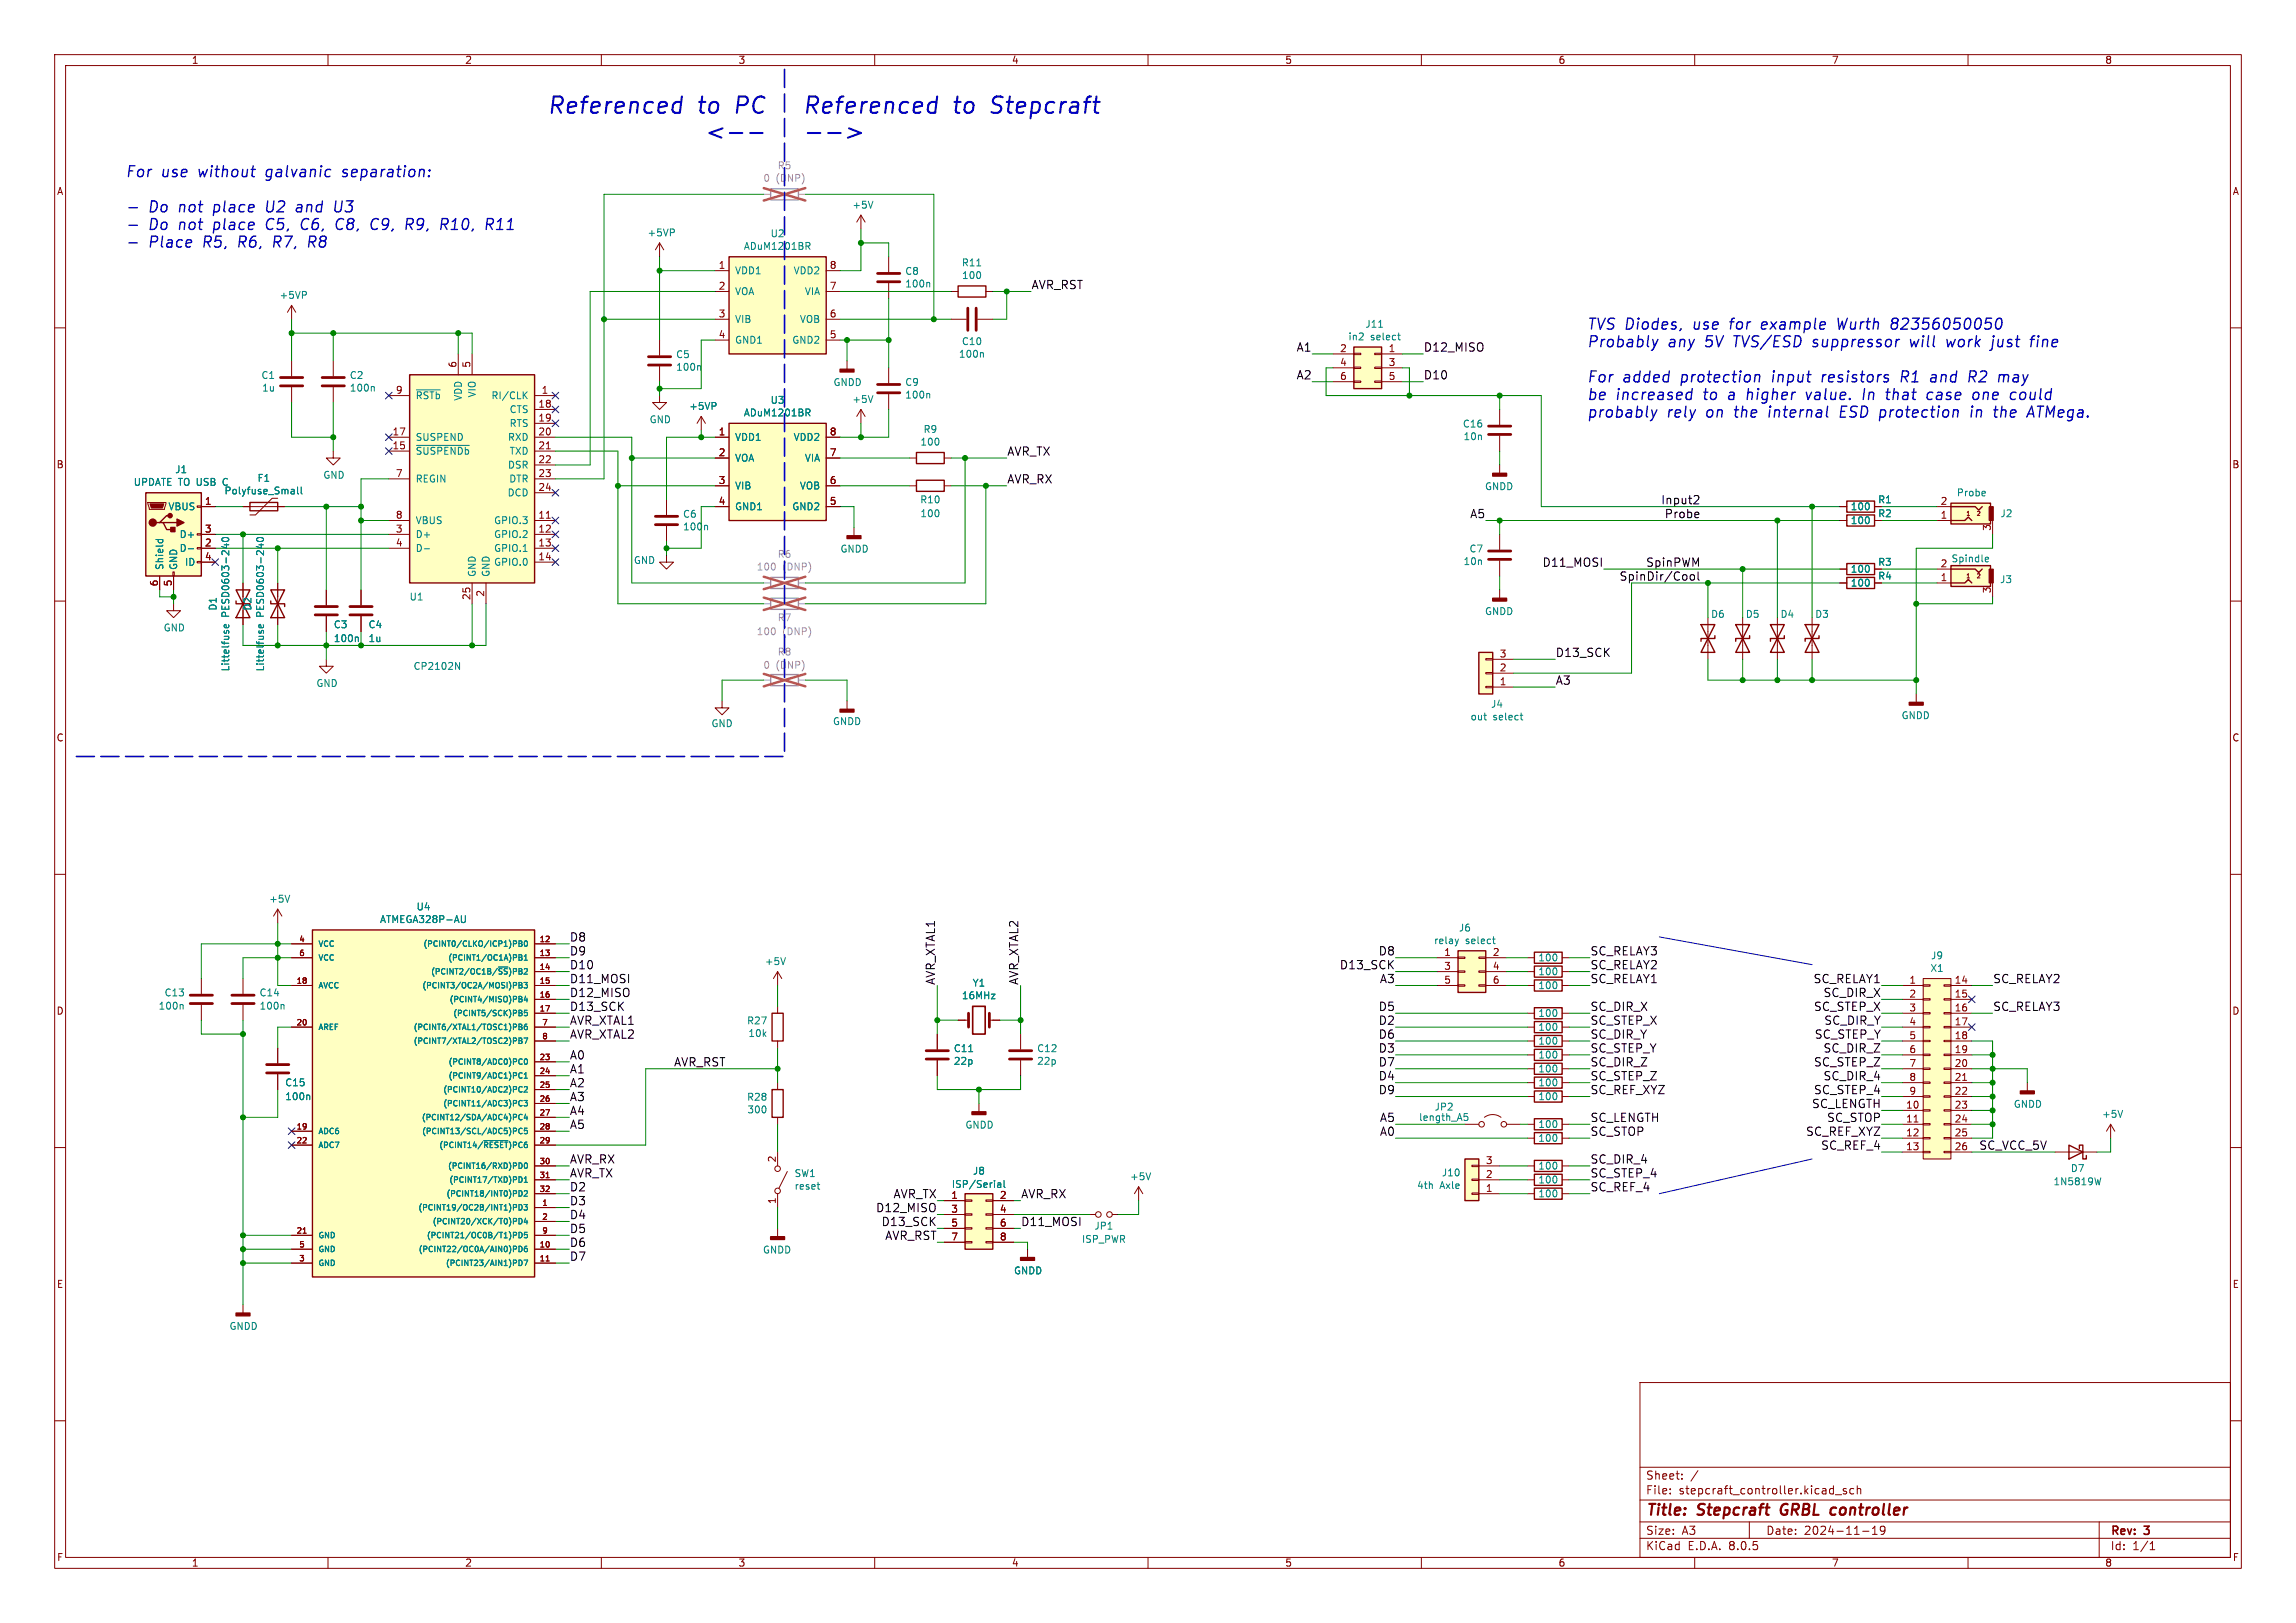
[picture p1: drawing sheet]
<svg xmlns="http://www.w3.org/2000/svg" width="420mm" height="297mm" viewBox="0 0 420 297" stroke-linecap="round" stroke-linejoin="round" font-family="sans-serif">
<defs><g id="words">
<g font-size="4.2" fill="#0000c2">
<text x="100" y="21.7">Referenced</text>
<text x="127.6" y="21.7">to</text>
<text x="134.9" y="21.7">PC</text>
<text x="146.7" y="21.7">Referenced</text>
<text x="174.4" y="21.7">to</text>
<text x="181.6" y="21.7">Stepcraft</text>
<text x="128.7" y="26.5">&lt;--</text>
</g>
<g font-size="2.8" fill="#0000c2">
<text x="22.9" y="32.6">For</text>
<text x="29.5" y="32.6">use</text>
<text x="36.5" y="32.6">without</text>
<text x="49.1" y="32.6">galvanic</text>
<text x="63.5" y="32.6">separation:</text>
<text x="27.2" y="39">Do</text>
<text x="32.9" y="39">not</text>
<text x="39.5" y="39">place</text>
<text x="49.5" y="39">U2</text>
<text x="55.4" y="39">and</text>
<text x="62.7" y="39">U3</text>
<text x="27.2" y="42.3">Do</text>
<text x="27.2" y="45.5">Place</text>
<text x="32.9" y="42.3">not</text>
<text x="37.4" y="45.5">R5,</text>
<text x="39.5" y="42.3">place</text>
<text x="44.1" y="45.5">R6,</text>
<text x="49.5" y="42.3">C5,</text>
<text x="50.8" y="45.5">R7,</text>
<text x="56.2" y="42.3">C6,</text>
<text x="57.6" y="45.5">R8</text>
<text x="63" y="42.3">C8,</text>
<text x="69.7" y="42.3">C9,</text>
<text x="76.4" y="42.3">R9,</text>
<text x="83.2" y="42.3">R10,</text>
<text x="91.8" y="42.3">R11</text>
<text x="290.2" y="60.5">TVS Diodes,</text>
<text x="290.2" y="63.7">Probably</text>
<text x="305.1" y="63.7">any</text>
<text x="309.9" y="60.5">use</text>
<text x="312.1" y="63.7">5V TVS/ESD</text>
<text x="317" y="60.5">for</text>
<text x="323" y="60.5">example</text>
<text x="332.5" y="63.7">suppressor</text>
<text x="337.3" y="60.5">Wurth</text>
<text x="347.4" y="60.5">82356050050</text>
<text x="350.6" y="63.7">will</text>
<text x="357.6" y="63.7">work</text>
<text x="366.3" y="63.7">just</text>
<text x="373.7" y="63.7">fine</text>
<text x="290.2" y="70.1">For</text>
<text x="296.8" y="70.1">added</text>
<text x="307.7" y="70.1">protection</text>
<text x="324.7" y="70.1">input</text>
<text x="334.1" y="70.1">resistors</text>
<text x="348.9" y="70.1">R1</text>
<text x="354.7" y="70.1">and</text>
<text x="362" y="70.1">R2</text>
<text x="367.8" y="70.1">may</text>
<text x="290.2" y="73.4">be</text>
<text x="290.2" y="76.6">probably</text>
<text x="295.6" y="73.4">increased</text>
<text x="304.9" y="76.6">rely</text>
<text x="311.8" y="73.4">to</text>
<text x="312.3" y="76.6">on</text>
<text x="316.7" y="73.4">a</text>
<text x="317.8" y="76.6">the</text>
<text x="320.4" y="73.4">higher</text>
<text x="324.4" y="76.6">internal</text>
<text x="331.6" y="73.4">value.</text>
<text x="337.8" y="76.6">ESD protection</text>
<text x="342.3" y="73.4">In</text>
<text x="346.9" y="73.4">that</text>
<text x="354.7" y="73.4">case</text>
<text x="362.4" y="76.6">in</text>
<text x="363.4" y="73.4">one</text>
<text x="367" y="76.6">the</text>
<text x="370.6" y="73.4">could</text>
<text x="373.5" y="76.6">ATMega.</text>
</g>
<g font-size="2.8" fill="#840000">
<text x="301" y="277.9">Title:</text>
<text x="310.6" y="277.9">Stepcraft</text>
<text x="326.6" y="277.9">GRBL</text>
<text x="336.5" y="277.9">controller</text>
</g>
<g font-size="2.1">
<text x="188.6" y="53">AVR_RST</text>
<text x="237.1" y="64.5">A1</text>
<text x="260.3" y="64.5">D12_MISO</text>
<text x="237.1" y="69.5">A2</text>
<text x="260.3" y="69.5">D10</text>
<text x="184.1" y="83.5">AVR_TX</text>
<text x="184.1" y="88.6">AVR_RX</text>
<text x="268.9" y="94.9">A5</text>
<text x="303.8" y="92.4">Input2</text>
<text x="304.5" y="94.9">Probe</text>
<text x="282.1" y="103.8">D11_MOSI</text>
<text x="296.2" y="106.4">SpinDir/Cool</text>
<text x="301.1" y="103.8">SpinPWM</text>
<text x="284.5" y="125.4">A3</text>
<text x="284.5" y="120.3">D13_SCK</text>
<text x="104.1" y="172.4">D8</text>
<text x="104.1" y="174.9">D9</text>
<text x="104.1" y="177.5">D10</text>
<text x="245" y="177.5">D13_SCK</text>
<text x="252.1" y="174.9">D8</text>
<text x="290.8" y="177.5">SC_RELAY2</text>
<text x="290.8" y="174.9">SC_RELAY3</text>
<text x="104.1" y="182.6">D12_MISO</text>
<text x="104.1" y="185.1">D13_SCK</text>
<text x="104.1" y="180">D11_MOSI</text>
<text x="171.1" y="180.3" transform="rotate(-90 171.1 180.3)">AVR_XTAL1</text>
<text x="186.4" y="180.3" transform="rotate(-90 186.4 180.3)">AVR_XTAL2</text>
<text x="252.1" y="185.1">D5</text>
<text x="252.4" y="180">A3</text>
<text x="290.8" y="185.1">SC_DIR_X</text>
<text x="290.8" y="180">SC_RELAY1</text>
<text x="331.7" y="180">SC_RELAY1</text>
<text x="331.8" y="185.1">SC_STEP_X</text>
<text x="333.5" y="182.6">SC_DIR_X</text>
<text x="364.5" y="180">SC_RELAY2</text>
<text x="364.5" y="185.1">SC_RELAY3</text>
<text x="104.1" y="187.6">AVR_XTAL1</text>
<text x="104.1" y="190.2">AVR_XTAL2</text>
<text x="252.1" y="190.2">D6</text>
<text x="252.1" y="187.6">D2</text>
<text x="290.8" y="187.6">SC_STEP_X</text>
<text x="290.8" y="190.2">SC_DIR_Y</text>
<text x="331.9" y="190.2">SC_STEP_Y</text>
<text x="333.6" y="187.6">SC_DIR_Y</text>
<text x="104.1" y="194">A0</text>
<text x="104.1" y="196.5">A1</text>
<text x="123.2" y="195.3">AVR_RST</text>
<text x="252.1" y="195.3">D7</text>
<text x="252.1" y="192.7">D3</text>
<text x="252.1" y="197.8">D4</text>
<text x="290.8" y="197.8">SC_STEP_Z</text>
<text x="290.8" y="192.7">SC_STEP_Y</text>
<text x="290.8" y="195.3">SC_DIR_Z</text>
<text x="331.8" y="195.3">SC_STEP_Z</text>
<text x="333.5" y="192.7">SC_DIR_Z</text>
<text x="333.5" y="197.8">SC_DIR_4</text>
<text x="104.1" y="199.1">A2</text>
<text x="104.1" y="201.6">A3</text>
<text x="252.1" y="200.3">D9</text>
<text x="290.8" y="200.3">SC_REF_XYZ</text>
<text x="331.4" y="202.9">SC_LENGTH</text>
<text x="331.8" y="200.3">SC_STEP_4</text>
<text x="104.1" y="204.2">A4</text>
<text x="104.1" y="206.7">A5</text>
<text x="252.4" y="208">A0</text>
<text x="252.4" y="205.4">A5</text>
<text x="290.8" y="205.4">SC_LENGTH</text>
<text x="290.8" y="208">SC_STOP</text>
<text x="330.3" y="208">SC_REF_XYZ</text>
<text x="334.1" y="205.4">SC_STOP</text>
<text x="104.1" y="215.6">AVR_TX</text>
<text x="104.1" y="213">AVR_RX</text>
<text x="290.8" y="215.6">SC_STEP_4</text>
<text x="290.8" y="213">SC_DIR_4</text>
<text x="333.1" y="210.5">SC_REF_4</text>
<text x="361.9" y="210.5">SC_VCC_5V</text>
<text x="104.1" y="220.7">D3</text>
<text x="104.1" y="218.1">D2</text>
<text x="160.2" y="221.9">D12_MISO</text>
<text x="163.4" y="219.4">AVR_TX</text>
<text x="186.7" y="219.4">AVR_RX</text>
<text x="290.8" y="218.1">SC_REF_4</text>
<text x="104.1" y="223.2">D4</text>
<text x="104.1" y="225.7">D5</text>
<text x="161.2" y="224.5">D13_SCK</text>
<text x="161.9" y="227">AVR_RST</text>
<text x="186.7" y="224.5">D11_MOSI</text>
<text x="104.1" y="228.3">D6</text>
<text x="104.1" y="230.8">D7</text>
</g>
<g font-size="2.1" fill="#840000">
<text x="301" y="273.7">File:</text>
<text x="301" y="271">Sheet:</text>
<text x="307.1" y="273.7">stepcraft_controller.kicad_sch</text>
<text x="301" y="281.1">Size:</text>
<text x="307.6" y="281.1">A3</text>
<text x="323" y="281.1">Date:</text>
<text x="330" y="281.1">2024-11-19</text>
<text x="386" y="281.3">Rev:</text>
<text x="392.4" y="281.3">3</text>
<text x="301" y="283.9">KiCad</text>
<text x="308.7" y="283.9">E.D.A.</text>
<text x="316.3" y="283.9">8.0.5</text>
<text x="386" y="283.9">Id:</text>
<text x="390.1" y="283.9">1/1</text>
</g>
<g font-size="1.8" fill="#840000">
<text x="35" y="11.9">1</text>
<text x="85" y="11.9">2</text>
<text x="135" y="11.9">3</text>
<text x="185" y="11.9">4</text>
<text x="235" y="11.9">5</text>
<text x="285" y="11.9">6</text>
<text x="335" y="11.9">7</text>
<text x="385" y="11.9">8</text>
<text x="10.3" y="35.9">A</text>
<text x="408.3" y="35.9">A</text>
<text x="131.4" y="49.3">1</text>
<text x="131.4" y="53.1">2</text>
<text x="151.7" y="53.1">7</text>
<text x="151.7" y="49.3">8</text>
<text x="131.4" y="58.2">3</text>
<text x="151.7" y="58.2">6</text>
<text x="131.4" y="62">4</text>
<text x="151.7" y="62">5</text>
<text x="245" y="64.5">2</text>
<text x="253.9" y="64.5">1</text>
<text x="83.6" y="67.4" transform="rotate(-90 83.6 67.4)">6</text>
<text x="86.1" y="67.4" transform="rotate(-90 86.1 67.4)">5</text>
<text x="245" y="67.1">4</text>
<text x="245" y="69.6">6</text>
<text x="253.9" y="67.1">3</text>
<text x="253.9" y="69.6">5</text>
<text x="72.3" y="72.1">9</text>
<text x="98.4" y="74.7">18</text>
<text x="98.4" y="77.2">19</text>
<text x="99" y="72.1">1</text>
<text x="71.7" y="82.3">15</text>
<text x="71.7" y="79.8">17</text>
<text x="98.4" y="79.8">20</text>
<text x="98.4" y="82.3">21</text>
<text x="131.4" y="79.8">1</text>
<text x="131.4" y="83.6">2</text>
<text x="151.7" y="83.6">7</text>
<text x="151.7" y="79.8">8</text>
<text x="10.3" y="85.9">B</text>
<text x="72.3" y="87.4">7</text>
<text x="98.4" y="84.8">22</text>
<text x="98.4" y="87.4">23</text>
<text x="98.4" y="89.9">24</text>
<text x="131.4" y="88.6">3</text>
<text x="151.7" y="88.6">6</text>
<text x="408.2" y="85.9">B</text>
<text x="37.4" y="92.5">1</text>
<text x="72.3" y="95">8</text>
<text x="98.4" y="95">11</text>
<text x="131.4" y="92.5">4</text>
<text x="151.7" y="92.5">5</text>
<text x="354.9" y="95">1</text>
<text x="354.9" y="92.5">2</text>
<text x="37.4" y="100.1">2</text>
<text x="37.4" y="97.5">3</text>
<text x="72.3" y="97.5">3</text>
<text x="72.3" y="100.1">4</text>
<text x="98.4" y="97.5">12</text>
<text x="98.4" y="100.1">13</text>
<text x="364.2" y="97.2" transform="rotate(-90 364.2 97.2)">3</text>
<text x="29" y="107.4" transform="rotate(-90 29 107.4)">6</text>
<text x="31.5" y="107.4" transform="rotate(-90 31.5 107.4)">5</text>
<text x="37.4" y="102.6">4</text>
<text x="98.4" y="102.6">14</text>
<text x="354.9" y="106.4">1</text>
<text x="354.9" y="103.9">2</text>
<text x="86.1" y="109.9" transform="rotate(-90 86.1 109.9)">25</text>
<text x="88.6" y="109.3" transform="rotate(-90 88.6 109.3)">2</text>
<text x="364.2" y="108.7" transform="rotate(-90 364.2 108.7)">3</text>
<text x="274.2" y="125.5">1</text>
<text x="274.2" y="122.9">2</text>
<text x="274.2" y="120.4">3</text>
<text x="10.3" y="135.9">C</text>
<text x="408.2" y="135.9">C</text>
<text x="264.1" y="175">1</text>
<text x="264.1" y="177.5">3</text>
<text x="273" y="175">2</text>
<text x="273" y="177.5">4</text>
<text x="10.3" y="185.9">D</text>
<text x="264.1" y="180.1">5</text>
<text x="273" y="180.1">6</text>
<text x="349.2" y="180.1">1</text>
<text x="349.2" y="182.6">2</text>
<text x="349.2" y="185.2">3</text>
<text x="357.5" y="180.1">14</text>
<text x="357.5" y="182.6">15</text>
<text x="357.5" y="185.2">16</text>
<text x="408.2" y="185.9">D</text>
<text x="349.2" y="187.7">4</text>
<text x="349.2" y="190.2">5</text>
<text x="357.5" y="187.7">17</text>
<text x="357.5" y="190.2">18</text>
<text x="349.2" y="192.8">6</text>
<text x="349.2" y="195.3">7</text>
<text x="349.2" y="197.9">8</text>
<text x="357.5" y="192.8">19</text>
<text x="357.5" y="195.3">20</text>
<text x="357.5" y="197.9">21</text>
<text x="348.6" y="202.9">10</text>
<text x="349.2" y="200.4">9</text>
<text x="357.5" y="200.4">22</text>
<text x="357.5" y="202.9">23</text>
<text x="348.6" y="205.5">11</text>
<text x="348.6" y="208">12</text>
<text x="357.5" y="205.5">24</text>
<text x="357.5" y="208">25</text>
<text x="142" y="212.8" transform="rotate(-90 142 212.8)">2</text>
<text x="271.7" y="215.6">2</text>
<text x="271.7" y="213.1">3</text>
<text x="348.6" y="210.6">13</text>
<text x="357.5" y="210.6">26</text>
<text x="142" y="220.4" transform="rotate(-90 142 220.4)">1</text>
<text x="173.9" y="219.5">1</text>
<text x="173.9" y="222">3</text>
<text x="182.8" y="219.5">2</text>
<text x="182.8" y="222">4</text>
<text x="271.7" y="218.2">1</text>
<text x="173.9" y="224.5">5</text>
<text x="173.9" y="227.1">7</text>
<text x="182.8" y="224.5">6</text>
<text x="182.8" y="227.1">8</text>
<text x="10.3" y="235.9">E</text>
<text x="408.3" y="235.9">E</text>
<text x="10.3" y="285.9">F</text>
<text x="35" y="286.9">1</text>
<text x="85" y="286.9">2</text>
<text x="135" y="286.9">3</text>
<text x="185" y="286.9">4</text>
<text x="235" y="286.9">5</text>
<text x="285" y="286.9">6</text>
<text x="335" y="286.9">7</text>
<text x="385" y="286.9">8</text>
<text x="408.3" y="285.9">F</text>
</g>
<g font-size="1.8" fill="#a1a1a1">
<text x="139.5" y="33.5">0</text>
<text x="141.9" y="33.5">(DNP)</text>
<text x="142.2" y="31.2">R5</text>
<text x="138.3" y="104.6">100</text>
<text x="142.2" y="102.3">R6</text>
<text x="143.1" y="104.6">(DNP)</text>
<text x="142.2" y="113.9">R7</text>
<text x="138.3" y="116.4">100</text>
<text x="143.1" y="116.4">(DNP)</text>
<text x="139.5" y="122.6">0</text>
<text x="141.9" y="122.6">(DNP)</text>
<text x="142.2" y="120.2">R8</text>
</g>
<g font-size="1.8" fill="#008484">
<text x="155.8" y="38.4">+5V</text>
<text x="118.4" y="43.5">+5VP</text>
<text x="136" y="45.9">ADuM1201BR</text>
<text x="140.9" y="43.6">U2</text>
<text x="134.4" y="50.4">VDD1</text>
<text x="145.1" y="50.4">VDD2</text>
<text x="165.5" y="50.5">C8</text>
<text x="165.5" y="52.8">100n</text>
<text x="175.9" y="48.9">R11</text>
<text x="175.9" y="51.3">100</text>
<text x="51" y="54.9">+5VP</text>
<text x="134.4" y="54.2">VOA</text>
<text x="134.4" y="59.3">VIB</text>
<text x="146.2" y="59.3">VOB</text>
<text x="147.1" y="54.2">VIA</text>
<text x="123.6" y="65.7">C5</text>
<text x="134.4" y="63.1">GND1</text>
<text x="144.8" y="63.1">GND2</text>
<text x="175.3" y="65.7">100n</text>
<text x="175.9" y="63.3">C10</text>
<text x="246.6" y="62.5">in2</text>
<text x="249.7" y="60.2">J11</text>
<text x="250.7" y="62.5">select</text>
<text x="47.7" y="69.5">C1</text>
<text x="47.8" y="71.9">1u</text>
<text x="63.9" y="69.5">C2</text>
<text x="63.9" y="71.9">100n</text>
<text x="123.6" y="68">100n</text>
<text x="152.4" y="70.8">GNDD</text>
<text x="165.5" y="70.8">C9</text>
<text x="75.9" y="73.3">~{RSTb}</text>
<text x="84.7" y="73.4" transform="rotate(-90 84.7 73.4)">VDD</text>
<text x="87.2" y="72.8" transform="rotate(-90 87.2 72.8)">VIO</text>
<text x="89.8" y="73.3">RI/CLK</text>
<text x="93.1" y="75.8">CTS</text>
<text x="118.7" y="77.6">GND</text>
<text x="126" y="75.2">+5VP</text>
<text x="136" y="76.4">ADuM1201BR</text>
<text x="140.9" y="74.1">U3</text>
<text x="155.8" y="73.9">+5V</text>
<text x="165.5" y="73.1">100n</text>
<text x="75.9" y="83.4">~{SUSPENDb}</text>
<text x="75.9" y="80.9">SUSPEND</text>
<text x="92.8" y="80.9">RXD</text>
<text x="93.1" y="78.3">RTS</text>
<text x="93.1" y="83.4">TXD</text>
<text x="134.4" y="80.9">VDD1</text>
<text x="145.1" y="80.9">VDD2</text>
<text x="168.3" y="81.7">100</text>
<text x="168.8" y="79.4">R9</text>
<text x="267.5" y="78.4">C16</text>
<text x="267.6" y="80.7">10n</text>
<text x="24.4" y="89.1">UPDATE TO USB</text>
<text x="32" y="86.8">J1</text>
<text x="41.1" y="89.1">C</text>
<text x="47" y="88.4">F1</text>
<text x="59.1" y="87.8">GND</text>
<text x="75.9" y="88.5">REGIN</text>
<text x="92.8" y="86">DSR</text>
<text x="93.1" y="88.5">DTR</text>
<text x="134.4" y="84.7">VOA</text>
<text x="134.4" y="89.8">VIB</text>
<text x="146.2" y="89.8">VOB</text>
<text x="147.1" y="84.7">VIA</text>
<text x="271.5" y="89.9">GNDD</text>
<text x="30.7" y="93.6">VBUS</text>
<text x="41" y="90.7">Polyfuse_Small</text>
<text x="92.8" y="91">DCD</text>
<text x="124.9" y="94.9">C6</text>
<text x="134.4" y="93.6">GND1</text>
<text x="144.8" y="93.6">GND2</text>
<text x="168.2" y="92.3">R10</text>
<text x="168.3" y="94.8">100</text>
<text x="338.4" y="93.6">100</text>
<text x="343.5" y="94.8">R2</text>
<text x="343.5" y="92.3">R1</text>
<text x="357.9" y="91">Probe</text>
<text x="365.8" y="94.8">J2</text>
<text x="32.8" y="101.2">D-</text>
<text x="32.8" y="98.7">D+</text>
<text x="75.9" y="98.7">D+</text>
<text x="75.9" y="101.2">D-</text>
<text x="75.9" y="96.1">VBUS</text>
<text x="90.3" y="96.1">GPIO.3</text>
<text x="90.3" y="98.7">GPIO.2</text>
<text x="90.3" y="101.2">GPIO.1</text>
<text x="124.9" y="97.3">100n</text>
<text x="153.6" y="101.3">GNDD</text>
<text x="268.7" y="101.3">C7</text>
<text x="338.4" y="96.1">100</text>
<text x="30.1" y="104.4" transform="rotate(-90 30.1 104.4)">Shield</text>
<text x="32.6" y="104.4" transform="rotate(-90 32.6 104.4)">GND</text>
<text x="33.7" y="103.7">ID</text>
<text x="87.2" y="105.7" transform="rotate(-90 87.2 105.7)">GND</text>
<text x="89.8" y="105.7" transform="rotate(-90 89.8 105.7)">GND</text>
<text x="90.3" y="103.7">GPIO.0</text>
<text x="115.9" y="103.4">GND</text>
<text x="267.6" y="103.6">10n</text>
<text x="338.4" y="105">100</text>
<text x="338.4" y="107.5">100</text>
<text x="343.5" y="103.7">R3</text>
<text x="343.5" y="106.3">R4</text>
<text x="356.9" y="103.1">Spindle</text>
<text x="365.8" y="106.9">J3</text>
<text x="39.8" y="111.8" transform="rotate(-90 39.8 111.8)">D1</text>
<text x="42.1" y="113" transform="rotate(-90 42.1 113)">PESD0603-240</text>
<text x="46.2" y="111.8" transform="rotate(-90 46.2 111.8)">D2</text>
<text x="48.5" y="113" transform="rotate(-90 48.5 113)">PESD0603-240</text>
<text x="74.8" y="110.1">U1</text>
<text x="271.5" y="112.8">GNDD</text>
<text x="312.9" y="113.3">D6</text>
<text x="319.3" y="113.3">D5</text>
<text x="325.6" y="113.3">D4</text>
<text x="332" y="113.3">D3</text>
<text x="29.8" y="115.7">GND</text>
<text x="61" y="115.2">C3</text>
<text x="61" y="117.7">100n</text>
<text x="67.3" y="115.2">C4</text>
<text x="67.3" y="117.7">1u</text>
<text x="42.1" y="123" transform="rotate(-90 42.1 123)">Littelfuse</text>
<text x="48.5" y="123" transform="rotate(-90 48.5 123)">Littelfuse</text>
<text x="57.8" y="125.9">GND</text>
<text x="75.6" y="122.8">CP2102N</text>
<text x="272.6" y="129.7">J4</text>
<text x="347.7" y="131.8">GNDD</text>
<text x="130" y="133.3">GND</text>
<text x="152.3" y="132.9">GNDD</text>
<text x="268.9" y="132">out</text>
<text x="273.1" y="132">select</text>
<text x="49.1" y="165.4">+5V</text>
<text x="76.1" y="166.8">U4</text>
<text x="69.4" y="169.1">ATMEGA328P-AU</text>
<text x="262.2" y="173">relay</text>
<text x="266.8" y="170.7">J6</text>
<text x="268" y="173">select</text>
<text x="139.8" y="176.8">+5V</text>
<text x="281.3" y="176.1">100</text>
<text x="281.3" y="178.7">100</text>
<text x="353" y="178.1">X1</text>
<text x="353.1" y="175.7">J9</text>
<text x="28.9" y="185">100n</text>
<text x="30" y="182.5">C13</text>
<text x="47.4" y="185">100n</text>
<text x="47.4" y="182.5">C14</text>
<text x="175.9" y="183.1">16MHz</text>
<text x="177.8" y="180.7">Y1</text>
<text x="281.3" y="181.2">100</text>
<text x="136.6" y="187.7">R27</text>
<text x="136.8" y="190">10k</text>
<text x="281.3" y="188.8">100</text>
<text x="281.3" y="191.4">100</text>
<text x="281.3" y="186.3">100</text>
<text x="174.4" y="192.7">C11</text>
<text x="174.4" y="195">22p</text>
<text x="189.6" y="192.7">C12</text>
<text x="189.6" y="195">22p</text>
<text x="281.3" y="193.9">100</text>
<text x="281.3" y="196.4">100</text>
<text x="52.1" y="201.5">100n</text>
<text x="52.1" y="199">C15</text>
<text x="136.6" y="201.6">R28</text>
<text x="136.6" y="203.9">300</text>
<text x="262.3" y="203.4">JP2</text>
<text x="281.3" y="201.5">100</text>
<text x="281.3" y="199">100</text>
<text x="368.3" y="202.9">GNDD</text>
<text x="176.5" y="206.7">GNDD</text>
<text x="259.5" y="205.3">length_A5</text>
<text x="281.3" y="209.1">100</text>
<text x="281.3" y="206.6">100</text>
<text x="384.4" y="204.7">+5V</text>
<text x="145.2" y="215.6">SW1</text>
<text x="177.9" y="215.2">J8</text>
<text x="263.7" y="215.5">J10</text>
<text x="281.3" y="214.2">100</text>
<text x="378.7" y="214.7">D7</text>
<text x="145.2" y="217.9">reset</text>
<text x="174" y="217.6">ISP/Serial</text>
<text x="206.6" y="216.2">+5V</text>
<text x="259.1" y="217.8">4th</text>
<text x="263.4" y="217.8">Axle</text>
<text x="281.3" y="219.3">100</text>
<text x="281.3" y="216.8">100</text>
<text x="375.5" y="217.1">1N5819W</text>
<text x="197.8" y="227.6">ISP_PWR</text>
<text x="200.1" y="225.2">JP1</text>
<text x="139.5" y="229.6">GNDD</text>
<text x="185.4" y="233.4">GNDD</text>
<text x="41.9" y="243.6">GNDD</text>
</g>
<g font-size="1.4" fill="#840000">
<text x="54.6" y="172.5">4</text>
<text x="98.6" y="172.5">12</text>
<text x="54.6" y="175">6</text>
<text x="98.6" y="175">13</text>
<text x="98.6" y="177.5">14</text>
<text x="54.2" y="180.1">18</text>
<text x="98.6" y="180.1">15</text>
<text x="98.6" y="182.6">16</text>
<text x="98.6" y="185.2">17</text>
<text x="54.2" y="187.7">20</text>
<text x="99.1" y="187.7">7</text>
<text x="99.1" y="190.2">8</text>
<text x="98.6" y="194.1">23</text>
<text x="98.6" y="196.6">24</text>
<text x="98.6" y="199.1">25</text>
<text x="98.6" y="201.7">26</text>
<text x="54.2" y="206.8">19</text>
<text x="54.2" y="209.3">22</text>
<text x="98.6" y="204.2">27</text>
<text x="98.6" y="206.8">28</text>
<text x="98.6" y="209.3">29</text>
<text x="98.6" y="213.1">30</text>
<text x="98.6" y="215.6">31</text>
<text x="98.6" y="218.2">32</text>
<text x="99.1" y="220.7">1</text>
<text x="54.2" y="225.8">21</text>
<text x="99.1" y="223.3">2</text>
<text x="99.1" y="225.8">9</text>
<text x="54.6" y="230.9">3</text>
<text x="54.6" y="228.3">5</text>
<text x="98.6" y="228.3">10</text>
<text x="98.6" y="230.9">11</text>
</g>
<g font-size="1.4" fill="#008484">
<text x="58.2" y="173.5">VCC</text>
<text x="77.3" y="173.5">(PCINT0/CLKO/ICP1)PB0</text>
<text x="58.2" y="176">VCC</text>
<text x="78.7" y="178.5">(PCINT2/OC1B/~{SS})PB2</text>
<text x="81.9" y="176">(PCINT1/OC1A)PB1</text>
<text x="58.2" y="181.1">AVCC</text>
<text x="77.1" y="181.1">(PCINT3/OC2A/MOSI)PB3</text>
<text x="82.1" y="183.6">(PCINT4/MISO)PB4</text>
<text x="58.2" y="188.7">AREF</text>
<text x="75.5" y="188.7">(PCINT6/XTAL1/TOSC1)PB6</text>
<text x="75.5" y="191.2">(PCINT7/XTAL2/TOSC2)PB7</text>
<text x="82.8" y="186.2">(PCINT5/SCK)PB5</text>
<text x="81.9" y="195">(PCINT8/ADC0)PC0</text>
<text x="81.9" y="197.6">(PCINT9/ADC1)PC1</text>
<text x="80.9" y="200.1">(PCINT10/ADC2)PC2</text>
<text x="80.9" y="202.7">(PCINT11/ADC3)PC3</text>
<text x="58.2" y="207.7">ADC6</text>
<text x="77" y="205.2">(PCINT12/SDA/ADC4)PC4</text>
<text x="77.1" y="207.7">(PCINT13/SCL/ADC5)PC5</text>
<text x="58.2" y="210.3">ADC7</text>
<text x="80.2" y="210.3">(PCINT14/~{RESET})PC6</text>
<text x="81.8" y="214.1">(PCINT16/RXD)PD0</text>
<text x="76.4" y="221.7">(PCINT19/OC2B/INT1)PD3</text>
<text x="81.5" y="219.2">(PCINT18/INT0)PD2</text>
<text x="82.1" y="216.6">(PCINT17/TXD)PD1</text>
<text x="58.2" y="226.8">GND</text>
<text x="77.9" y="226.8">(PCINT21/OC0B/T1)PD5</text>
<text x="79" y="224.3">(PCINT20/XCK/T0)PD4</text>
<text x="58.2" y="231.9">GND</text>
<text x="58.2" y="229.3">GND</text>
<text x="76.4" y="229.3">(PCINT22/OC0A/AIN0)PD6</text>
<text x="81.4" y="231.9">(PCINT23/AIN1)PD7</text>
</g>
<g font-size="1.1" fill="#840000">
<text x="359.5" y="94.6">1</text>
<text x="361.4" y="94.6">2</text>
<text x="359.5" y="106">1</text>
<text x="361.4" y="106">2</text>
</g>
</g></defs>
<g fill="none" stroke="#840000" stroke-width=".18">
<path d="M10 10h400v277h-400zM12 12h396v273h-396zM60 10v2M110 10v2M160 10v2M210 10v2M260 10v2M310 10v2M360 10v2M10 60h2M408 60h2M10 110h2"/>
<path d="M44.4 106.7v2.5M44.4 111.8v2.5M408 110h2M10 160h2M408 160h2M10 210h2M408 210h2M10 260h2M300 253h108v32h-108zM408 260h2M300 278.5h108M300 274.5h108"/>
<path d="M300 268.5h108M305.5 273.2v.2M305.5 272.5v.1M307.7 270.5v.2M307.7 269.8v.1M310.6 269.1l-1.3 1.9M320 278.5v3M335.2 272.4l.2 .1M335.4 271.9v1.5M335.4 273.3l-.2 .1M335.7 273.5h1.2M337.7 272.5l-.3-.1-.2 .2v.2l.5 .2v.3h-.5"/>
<path d="M339.1 272.5l-.4-.1-.3 .3v.4l.1 .2h.6M339.7 272.5l.2-.1 .4 .1 .1 .9M339.7 271.9v1.5M342.5 279.7l.4-.4v1.5M344.8 279.9l-.3 .3h-.3l-.3-.3 .2-.5 .4-.1 .2 .1a.99 .99 0 0 1-.3 1.4h-.3M384 278.5v6.5M60 285v2M110 285v2M160 285v2M210 285v2M260 285v2M300 281.5h108"/>
<path d="M310 285v2M340.7 280.2h1.2M342.5 280.8h.9M360 285v2M393.3 283.6h.9M393.3 282.5l.4-.4v1.5"/>
</g>
<path d="M326 275.5a1.27 1.27 0 0 0 0 1.6M335.3 275.9l.6 .1M335.7 277.1l-.6 .1" fill="none" stroke="#840000" stroke-width=".4"/>
<path d="M43.2 110v.5h2.5v.5M43.2 108h2.5l-2.5 5h2.5z" fill="none" stroke="#840000" stroke-width=".25"/>
<path d="M40.7 98.5a.69 .69 0 0 1 1.2 .3 .72 .72 0 0 1-1.3-.1zM41 99.7h.9M41.4 99.5v.8l-.9-.3M41.8 114.3l.1 .4-.2 .2-.6-.1v-.5h.2l.1 .6" fill="none" stroke="#008484" stroke-width=".18"/>
<path d="M26.7 90.2h10.1v15.2h-10.1z" fill="#ffffc2"/>
<path d="M26.7 90.2h10.1v15.2h-10.1zM29.2 95.6h.6l.7 1.3h1.2M29.8 95.6h2.6M31.1 94.4h-.6l-1.3 1.2h-.6M141.2 185.4h2.1v5.1h-2.1z" fill="none" stroke="#840000" stroke-width=".25"/>
<g fill="#840000" stroke="#840000" stroke-width=".25">
<path d="M32.4 95l1.3 .6-1.3 .7z"/>
<path d="M31.2 96.5h.8v.8h-.8z"/>
<path d="M153.7 67.6h2.5v.5h-2.5z"/>
<circle cx="27.9" cy="95.6" r=".63"/>
<circle cx="31.1" cy="94.4" r=".38"/>
</g>
<g fill="none" stroke="#840000" stroke-width=".18">
<path d="M154.9 66v1.6M27.1 91.9h3.3v.3l-.3 1h-2.8zM36.1 97.7h.7v.2h-.7zM36.1 92.6h.7v.2h-.7zM36.8 92.7h2.6M36.8 97.8h2.6M61 82.6v1.2h1.2l-1.2 1.3-1.3-1.3h1.3M29.2 105.4v2.6M31.6 104.6h.3v.8h-.3zM31.7 105.4v2.6M36.1 102.7h.7v.3h-.7zM36.1 100.2h.7v.3h-.7z"/>
<path d="M36.8 100.3h2.6M36.8 102.9h2.6M59.7 108v2.7M59.7 112.8v2.8M59.7 120.7v1.2h1.3l-1.3 1.3-1.3-1.3h1.3M142.2 184.2v1.2M142.2 190.5v1.3"/>
</g>
<path d="M27.4 92.2h2.6l-.3 .8h-2z" fill="#840000" stroke="#840000" stroke-width=".18"/>
<path d="M28.5 98.7h1.3M29 98.7l-.1 .4M29.7 98.7l.1 .4M34.4 100.4h1M65.4 116.6l.1 .2v.6" fill="none" stroke="#008484" stroke-width=".18"/>
<path d="M57.7 112.5h4M57.7 111h4" fill="none" stroke="#840000" stroke-width=".51"/>
<path d="M133.3 47h17.8v17.8h-17.8z" fill="#ffffc2"/>
<path d="M133.3 47h17.8v17.8h-17.8zM45.7 91.9h5.1v1.6h-5.1z" fill="none" stroke="#840000" stroke-width=".25"/>
<g fill="none" stroke="#840000" stroke-width=".18">
<path d="M157.5 39.4l-.8 1.2M157.5 39.4v2.5M157.5 39.4l.7 1.2M130.8 49.5h2.5M130.8 53.3h2.5M130.8 58.4h2.5M151.1 49.5h2.6M151.1 53.3h2.6M151.1 58.4h2.6M162.6 47v2.8M162.6 51.8v2.8M130.8 62.2h2.5"/>
<path d="M151.1 62.2h2.6M44.4 92.7h7.7M50.8 91.2h-1l-3.1 3h-1M179.1 201.9v1.6"/>
</g>
<path d="M159.7 36.8l-.4 1.3M147.4 44.4h.5l.3 .2-.2 .4h-.6M147.7 45l.5 .6M169.9 51.7l.2 .2v.6M53.6 89.5l.2 .2v.7M53.8 90.3l-.4 .1M53.8 89.8l-.4 .1M54.4 89.1v1.1l.2 .2M55.1 89.1v1.1l.2 .2" fill="none" stroke="#008484" stroke-width=".18"/>
<path d="M141 34.5h5v2.1h-5z" fill="none" stroke="#a1a1a1" stroke-width=".25"/>
<path d="M139.7 35.6h1.3M146 35.6h1.3" fill="none" stroke="#a1a1a1" stroke-width=".18"/>
<path d="M139.7 34.4l7.6 2.3M147.3 34.4l-7.6 2.3" fill="none" stroke="#e65255" stroke-width=".46"/>
<path d="M177.8 203.5h2.5v.5h-2.5z" fill="#840000" stroke="#840000" stroke-width=".25"/>
<path d="M160.5 51.6h4.1M160.5 50h4.1" fill="none" stroke="#840000" stroke-width=".51"/>
<path d="M356.9 103.5h7.2v3.8h-7.2z" fill="#ffffc2"/>
<path d="M356.9 103.5h7.2v3.8h-7.2zM356.9 106.7h2.5l.6-.7 .7 .7M356.9 104.1h4.4l.6 .7 .7-.7" fill="none" stroke="#840000" stroke-width=".25"/>
<path d="M363.9 104.1h.7v2.6h-.7z" fill="#840000" stroke="#840000" stroke-width=".18"/>
<path d="M120.6 44.5l-.7 1.2M120.6 44.5v2.5M120.6 44.5l.8 1.2M354.3 106.7h2.6M354.3 104.1h2.6M364.5 106.7v2.5" fill="none" stroke="#840000" stroke-width=".18"/>
<path d="M123.2 42l.2 .1-.2 .4M363.2 102.8h.5M363.2 102h.4l.2 .3-.7 .1" fill="none" stroke="#008484" stroke-width=".18"/>
<path d="M74.9 68.6h22.9v38.1h-22.9z" fill="#ffffc2"/>
<path d="M74.9 68.6h22.9v38.1h-22.9zM337.8 103.1h5.1v2.1h-5.1zM280.7 186.9h5v2.1h-5zM280.7 189.5h5v2h-5zM280.7 199.6h5v2.1h-5zM280.7 212.3h5v2.1h-5zM280.7 207.3h5v2h-5z" fill="none" stroke="#840000" stroke-width=".25"/>
<g fill="none" stroke="#840000" stroke-width=".18">
<path d="M174 58.4h2.8M178.8 58.4h2.8M71.1 72.4h3.8M83.8 64.8v3.8M86.4 64.8v3.8M97.8 72.4h3.8M97.8 74.9h3.8M97.8 77.5h3.8M120.6 72.4v1.3h1.3l-1.3 1.2-1.2-1.2h1.2M120.6 62.2v2.8M120.6 67.1v2.8M128.3 76.2l-.8 1.3"/>
<path d="M128.3 76.2v2.5M128.3 76.2l.7 1.3M71.1 95.3h3.8M71.1 97.8h3.8M71.1 82.6h3.8M71.1 80h3.8M71.1 87.6h3.8M97.8 95.3h3.8M97.8 97.8h3.8M97.8 82.6h3.8M97.8 80h3.8M97.8 85.1h3.8"/>
<path d="M97.8 87.6h3.8M97.8 90.2h3.8M99.9 94.8h.8M99.9 82.1h.8M66 108v2.7M66 112.8v2.8M71.1 100.3h3.8M86.4 106.7v3.8M88.9 106.7v3.8M97.8 100.3h3.8M97.8 102.9h3.8M336.5 104.1h1.3"/>
<path d="M342.9 104.1h1.3M142.2 177.8l.8 1.3M142.2 177.8v2.5M142.2 177.8l-.7 1.3M171.4 189.2v2.8M171.4 194.1v2.8M186.7 189.2v2.8M186.7 194.1v2.8M279.4 188h1.3M279.4 190.5h1.3M285.7 188h1.3M285.7 190.5h1.3"/>
<path d="M279.4 213.4h1.3M279.4 208.3h1.3M279.4 200.7h1.3M285.7 213.4h1.3M285.7 208.3h1.3M285.7 200.7h1.3"/>
</g>
<path d="M76.2 71.3h4.3M95.9 72.2l.5 .8M96.4 71.7l-.7 .7M128 66.9l.2 .2v.7M130.9 73.7l.1 .2-.1 .4M179.7 64.5l.2 .2v.7M76.2 81.5h9.6M77.6 100.4h1M83.3 121.2l.8 1.3v-1.3M143.7 175.3l-.5 1.2M177.2 192.5h.7" fill="none" stroke="#008484" stroke-width=".18"/>
<path d="M177 56.4v4.1M178.6 56.4v4.1M118.6 66.8h4.1M118.6 65.3h4.1M64 112.5h4.1M64 111h4.1M169.4 193.8h4.1M169.4 192.3h4.1M184.7 193.8h4M184.7 192.3h4" fill="none" stroke="#840000" stroke-width=".51"/>
<path d="M268 212.1h2.5v7.6h-2.5z" fill="#ffffc2"/>
<g fill="none" stroke="#840000" stroke-width=".18">
<path d="M174 53.3h1.3M180.3 53.3h1.3M279.4 193h1.3M279.4 198.1h1.3M285.7 193h1.3M285.7 198.1h1.3M370.8 198.1v1.5M269.2 213.2h1.3v.3h-1.3zM269.2 215.8h1.3v.2h-1.3zM269.2 218.3h1.3v.3h-1.3zM270.5 218.4h3.8M270.5 215.9h3.8"/>
<path d="M270.5 213.4h3.8M279.4 205.7h1.3M285.7 205.7h1.3"/>
</g>
<path d="M175.3 52.3h5v2.1h-5zM280.7 192h5v2.1h-5zM280.7 197.1h5v2h-5zM268 212.1h2.5v7.6h-2.5zM280.7 204.7h5v2.1h-5z" fill="none" stroke="#840000" stroke-width=".25"/>
<path d="M178.7 48.7h.7" fill="none" stroke="#008484" stroke-width=".18"/>
<path d="M369.6 199.6h2.5v.6h-2.5z" fill="#840000" stroke="#840000" stroke-width=".25"/>
<path d="M57.1 170.2h40.7v63.5h-40.7z" fill="#ffffc2"/>
<path d="M57.1 170.2h40.7v63.5h-40.7zM141.2 199.4h2.1v5.1h-2.1zM280.7 194.6h5v2h-5z" fill="none" stroke="#840000" stroke-width=".25"/>
<g fill="none" stroke="#840000" stroke-width=".18">
<path d="M157.5 74.9l-.8 1.3M157.5 74.9v2.6M157.5 74.9l.7 1.3M162.6 67.3v2.8M162.6 72.1v2.8M53.3 172.7h3.8M53.3 175.3h3.8M97.8 172.7h3.8M97.8 175.3h3.8M97.8 177.8h3.8M53.3 180.3h3.8M53.3 188h3.8"/>
<path d="M97.8 180.3h3.8M97.8 182.9h3.8M97.8 185.4h3.8M97.8 188h3.8M97.8 194.3h3.8M97.8 196.9h3.8M97.8 199.4h3.8M97.8 190.5h3.8M142.2 198.1v1.3M279.4 195.6h1.3M285.7 195.6h1.3M53.3 207h3.8"/>
<path d="M53.3 209.6h3.8M97.8 207h3.8M97.8 209.6h3.8M97.8 201.9h3.8M97.8 204.5h3.8M97.8 213.4h3.8M97.8 215.9h3.8M97.8 218.4h3.8M99.9 215.5h.6M142.2 204.5v1.2M142.2 210.8v2.6M142.2 218.4v2.6"/>
<path d="M144 214.4l-1.5 3M44.4 238.8v1.5M53.3 228.6h3.8M53.3 231.1h3.8M53.3 226.1h3.8M55.4 225.7h.6M97.8 221h3.8M97.8 228.6h3.8M97.8 231.1h3.8M97.8 223.5h3.8M97.8 226.1h3.8M99.9 230.8h.6"/>
<path d="M142.2 224.8v1.5M188 228.6v1.5"/>
<circle cx="142.2" cy="213.9" r=".51"/>
<circle cx="142.2" cy="217.9" r=".51"/>
</g>
<g fill="none" stroke="#008484" stroke-width=".18">
<path d="M159.7 72.4l-.4 1.3M169.9 72l.2 .2v.6M85.1 167.6v1.1l-.2 .1h-.4M91.2 177h1.7M93.9 172.2h.4l.2 .2-.1 .2-.5 .1M94.4 179.9v.3M94.9 172.2h.4l.2 .2-.2 .2 .2 .1v.3l-.2 .2h-.4zM94.9 179.8h.4l.2 .2-.2 .3 .2 .1v.2l-.2 .2h-.4zM94.9 174.7l.5 .1 .1 .2-.2 .2M94.9 172.6h.4M94.9 175.2h.4M95.3 175.2l.2 .2v.2l-.6 .1"/>
<path d="M95.9 179.8h.6l-.4 .4 .3 .1v.4l-.1 .1-.4-.1M95.9 175.7h.6M95.9 175l.3-.3v1M96 172.2h.1a.54 .54 0 0 1 .4 .5 .54 .54 0 0 1-.4 .5 .68 .68 0 0 1-.1-1zM96 177.2l.4 .1 .1 .2-.6 .8h.6M94.4 187.5l.1 .1-.1 .3M94.4 190v.4M94.9 187.4h.4l.2 .2-.2 .3 .2 .1v.2l-.2 .2h-.4zM94.9 189.9h.4l.2 .2-.2 .3 .2 .1v.3l-.2 .2h-.4zM94.9 182.3l.5 .1 .1 .2-.2 .2M94.9 184.9l.5 .1 .1 .2-.2 .1M94.9 180.3h.4"/>
<path d="M94.9 182.8h.4M94.9 185.3h.4M94.9 187.9h.4M94.9 190.4h.4M95 197.2l.2 .1 .3-.1M95 199.7l.2 .2 .3-.1M95.2 193.8l.3 .1M95.3 182.8l.2 .2v.2l-.6 .1M95.3 185.3l.2 .2v.3l-.6 .1M95.5 194.7l-.3 .1M95.5 196.4l-.3-.1-.2 .1M95.5 198.9l-.3-.1-.2 .2"/>
<path d="M95.9 189.9h.6l-.4 1.1M95.9 198.9l.4-.1 .2 .3-.6 .8h.6M95.9 196.6l.3-.3v1M95.9 197.3h.6M96 193.8h.1a.54 .54 0 0 1 .4 .5 .54 .54 0 0 1-.4 .5 .68 .68 0 0 1-.1-1zM96.1 182.3l-.2 .7h.6M96.4 187.4l-.3 .1-.2 .1v.6l.2 .2 .3-.1v-.5h-.3l-.2 .2M96.4 182.7v.6M96.4 184.9h-.5v.4h.5v.5l-.1 .1-.4-.1M88.5 208.7h4.4M94.3 206.5l.2 .1-.2 .4M94.4 204v.4"/>
<path d="M94.9 217.9a.51 .51 0 0 1 .6 .5 .51 .51 0 0 1-.6 .5zM94.9 212.8a.51 .51 0 0 1 .6 .5 .51 .51 0 0 1-.6 .5M94.9 215.3a.51 .51 0 0 1 .6 .6 .51 .51 0 0 1-.6 .5M95 202.2l.2 .2 .3-.1M95.5 201.5l-.3-.1-.2 .1M95.5 204a.45 .45 0 0 0-.6 .4 .45 .45 0 0 0 .6 .4M95.5 206.6a.45 .45 0 0 0-.6 .4 .45 .45 0 0 0 .6 .4M95.9 201.4h.6l-.4 .4 .3 .1v.4l-.1 .1-.4-.1M95.9 218l.4-.1 .2 .3-.6 .7h.6M95.9 215.6l.3-.3v1.1M95.9 216.4h.6M96 212.9l.1-.1a.54 .54 0 0 1 .4 .5 .54 .54 0 0 1-.4 .5 .68 .68 0 0 1-.1-.9z"/>
<path d="M96.1 203.9l-.2 .7h.6M96.4 204.3v.6M96.4 206.5h-.5v.4h.5v.5l-.1 .1-.4-.1M149.5 216.8h.4M149.7 217.6h.2M93.9 220.4h.4l.2 .2-.1 .3-.5 .1M93.9 225.5h.4l.2 .2-.1 .3h-.5M93.9 228h.4l.2 .2-.1 .3-.5 .1M94.3 223l.2 .2-.2 .3M94.9 220.4a.51 .51 0 0 1 .6 .5 .51 .51 0 0 1-.6 .5zM94.9 223a.51 .51 0 0 1 .6 .5 .51 .51 0 0 1-.6 .5zM94.9 225.5a.51 .51 0 0 1 .6 .5 .51 .51 0 0 1-.6 .5z"/>
<path d="M94.9 228a.51 .51 0 0 1 .6 .6 .51 .51 0 0 1-.6 .5zM94.9 230.6a.51 .51 0 0 1 .6 .5 .51 .51 0 0 1-.6 .5zM95.9 220.4h.6l-.4 .4 .3 .1v.4l-.1 .1-.4-.1M95.9 230.6h.6l-.4 1M96.1 222.9l-.2 .7h.6M96.4 228l-.3 .1-.2 .2v.6l.2 .2 .3-.1v-.5l-.3-.1-.2 .2M96.4 223.3v.7M96.4 225.5h-.5v.5l.5-.1v.5l-.1 .1-.4-.1"/>
</g>
<g fill="#840000" stroke="#840000" stroke-width=".25">
<path d="M43.2 240.3h2.5v.5h-2.5z"/>
<path d="M186.7 230.1h2.5v.5h-2.5z"/>
<path d="M141 226.3h2.5v.5h-2.5z"/>
</g>
<path d="M160.5 70.4h4.1M160.5 71.9h4.1" fill="none" stroke="#840000" stroke-width=".51"/>
<path d="M176.5 218.4h5.1v10.2h-5.1z" fill="#ffffc2"/>
<g fill="none" stroke="#840000" stroke-width=".18">
<path d="M172.7 219.7h3.8M176.5 219.6h1.3v.2h-1.3zM180.3 219.6h1.3v.2h-1.3zM181.6 219.7h3.8M375.9 210.8h7.6M386.1 205.7l-.8 1.3M386.1 205.7v2.6M386.1 205.7l.7 1.3M172.7 222.2h3.8M172.7 224.8h3.8M172.7 227.3h3.8M176.5 227.2h1.3v.3h-1.3z"/>
<path d="M176.5 224.7h1.3v.2h-1.3zM176.5 222.1h1.3v.3h-1.3zM180.3 227.2h1.3v.3h-1.3zM180.3 224.7h1.3v.2h-1.3zM180.3 222.1h1.3v.3h-1.3zM181.6 222.2h3.8M181.6 224.8h3.8M181.6 227.3h3.8"/>
</g>
<path d="M176.5 218.4h5.1v10.2h-5.1zM378.5 209.6l2.5 1.2-2.5 1.3zM380.4 210.2v-.6h.6v2.5h.6v-.6" fill="none" stroke="#840000" stroke-width=".25"/>
<path d="M182.5 216.5h.5l.1 .8M183.1 216.8h-.5l-.1 .2 .1 .3 .5-.1M183.7 216v1.1l.1 .2M384.3 215.5l-.3 1.3M388.3 203.2l-.4 1.3" fill="none" stroke="#008484" stroke-width=".18"/>
<path d="M351.8 179.1h5.1v33h-5.1z" fill="#ffffc2"/>
<g fill="none" stroke="#840000" stroke-width=".18">
<path d="M53.3 66v2.8M53.3 70.9v2.8M166.4 83.8h1.2M166.4 88.9h1.2M172.7 83.8h1.3M172.7 88.9h1.3M274.3 85.1v1.5M50.8 106.7v7.6M50.8 166.4v2.5M50.8 166.4l-.8 1.2M50.8 166.4l.8 1.2M351.8 179.1h5.1v33h-5.1z"/>
<path d="M348 180.3h3.8M348 182.9h3.8M348 185.4h3.8M348 188h3.8M348 190.5h3.8M348 193h3.8M348 195.6h3.8M348 198.1h3.8M351.8 198h1.3v.2h-1.3zM351.8 195.5h1.3v.2h-1.3zM351.8 192.9h1.3v.3h-1.3zM351.8 190.4h1.3v.2h-1.3z"/>
<path d="M351.8 187.8h1.3v.3h-1.3zM351.8 185.3h1.3v.2h-1.3zM351.8 182.8h1.3v.2h-1.3zM351.8 180.2h1.3v.3h-1.3zM355.6 198h1.3v.2h-1.3zM355.6 195.5h1.3v.2h-1.3zM355.6 192.9h1.3v.3h-1.3zM355.6 190.4h1.3v.2h-1.3zM355.6 187.8h1.3v.3h-1.3zM355.6 185.3h1.3v.2h-1.3zM355.6 182.8h1.3v.2h-1.3zM355.6 180.2h1.3v.3h-1.3z"/>
<path d="M356.9 180.3h3.8M356.9 182.9h3.8M356.9 185.4h3.8M356.9 188h3.8M356.9 190.5h3.8M356.9 193h3.8M356.9 195.6h3.8M356.9 198.1h3.8M359 197.7h.7M279.4 218.4h1.3M279.4 215.9h1.3M285.7 218.4h1.3"/>
<path d="M285.7 215.9h1.3M348 203.2h3.8M348 205.7h3.8M348 208.3h3.8M348 210.8h3.8M348 200.7h3.8M350.1 205.3h.8M351.8 210.7h1.3v.2h-1.3zM351.8 208.2h1.3v.2h-1.3zM351.8 205.6h1.3v.3h-1.3zM351.8 203.1h1.3v.2h-1.3zM351.8 200.5h1.3v.3h-1.3z"/>
<path d="M355.6 210.7h1.3v.2h-1.3zM355.6 208.2h1.3v.2h-1.3zM355.6 205.6h1.3v.3h-1.3zM355.6 203.1h1.3v.2h-1.3zM355.6 200.5h1.3v.3h-1.3zM356.9 203.2h3.8M356.9 205.7h3.8M356.9 208.3h3.8M356.9 210.8h3.8M356.9 200.7h3.8"/>
</g>
<path d="M167.6 82.8h5.1v2h-5.1zM167.6 87.9h5.1v2h-5.1zM49.5 110v.5h2.6v.5M49.5 108h2.6l-2.6 5h2.6zM280.7 217.4h5v2.1h-5zM280.7 214.9h5v2h-5z" fill="none" stroke="#840000" stroke-width=".25"/>
<path d="M47.1 98.5a.69 .69 0 0 1 1.1 .3 .72 .72 0 0 1-1.3-.1zM47.4 99.7h.8M47.8 99.5v.8l-.9-.3M48.1 114.3l.1 .4-.2 .2-.6-.1v-.5h.3l.1 .6M53 163.8l-.4 1.3" fill="none" stroke="#008484" stroke-width=".18"/>
<path d="M51.3 70.6h4.1M51.3 69.1h4.1" fill="none" stroke="#840000" stroke-width=".51"/>
<path d="M273 86.6h2.6v.5h-2.6z" fill="#840000" stroke="#840000" stroke-width=".25"/>
<path d="M266.7 174h5.1v7.6h-5.1z" fill="#ffffc2"/>
<g fill="none" stroke="#840000" stroke-width=".18">
<path d="M262.9 175.3h3.8M262.9 177.8h3.8M266.7 177.7h1.3v.2h-1.3zM266.7 175.1h1.3v.3h-1.3zM270.5 177.7h1.3v.2h-1.3zM270.5 175.1h1.3v.3h-1.3zM271.8 175.3h3.8M271.8 177.8h3.8M279.4 175.3h1.3M285.7 175.3h1.3M175.3 186.7h1.9M181 186.7h1.9"/>
<path d="M262.9 180.3h3.8M266.7 180.2h1.3v.3h-1.3zM270.5 180.2h1.3v.3h-1.3zM271.8 180.3h3.8M279.4 180.3h1.3M285.7 180.3h1.3M268 205.7h2.5M271.5 204.5a2.54 2.54 0 0 1 3.1 0M275.6 205.7h2.5"/>
<circle cx="271" cy="205.7" r=".51"/>
<circle cx="275.1" cy="205.7" r=".51"/>
</g>
<path d="M266.7 174h5.1v7.6h-5.1zM280.7 179.3h5v2.1h-5zM280.7 174.2h5v2.1h-5z" fill="none" stroke="#840000" stroke-width=".25"/>
<path d="M266.8 171.8l-.3 .9M273 171.8h.5M273.2 172.5l.3 .2M267.8 203.8h.7M268 204.3h.3l.2 .2-.1 .5h-.4" fill="none" stroke="#008484" stroke-width=".18"/>
<path d="M177.9 184.2h2.3v5h-2.3z" fill="none" stroke="#840000" stroke-width=".3"/>
<path d="M177.2 185.4v2.6M181 185.4v2.6" fill="none" stroke="#840000" stroke-width=".51"/>
<path d="M133.3 77.5h17.8v17.8h-17.8z" fill="#ffffc2"/>
<path d="M133.3 77.5h17.8v17.8h-17.8zM280.7 176.8h5v2h-5zM280.7 184.4h5v2h-5z" fill="none" stroke="#840000" stroke-width=".25"/>
<g fill="none" stroke="#840000" stroke-width=".18">
<path d="M121.9 91.4v2.8M121.9 96.3v2.8M130.8 80h2.5M130.8 83.8h2.5M130.8 88.9h2.5M130.8 92.7h2.5M151.1 80h2.6M151.1 83.8h2.6M151.1 88.9h2.6M151.1 92.7h2.6M121.9 101.6v1.3h1.3l-1.3 1.2-1.3-1.2h1.3M279.4 177.8h1.3"/>
<path d="M285.7 177.8h1.3M279.4 185.4h1.3M285.7 185.4h1.3"/>
</g>
<path d="M147.4 74.8h.5l.3 .3-.2 .4h-.6M147.7 75.5l.5 .6M129.2 96.1l.2 .2v.7" fill="none" stroke="#008484" stroke-width=".18"/>
<path d="M119.9 96h4.1M119.9 94.5h4.1" fill="none" stroke="#840000" stroke-width=".51"/>
<path d="M247.6 63.5h5.1v7.6h-5.1z" fill="#ffffc2"/>
<g fill="none" stroke="#840000" stroke-width=".18">
<path d="M61 66v2.8M61 70.9v2.8M243.8 64.8h3.8M243.8 67.3h3.8M243.8 69.9h3.8M247.6 69.7h1.3v.3h-1.3zM247.6 67.2h1.3v.2h-1.3zM247.6 64.6h1.3v.3h-1.3zM251.5 69.7h1.2v.3h-1.2zM251.5 67.2h1.2v.2h-1.2zM251.5 64.6h1.2v.3h-1.2zM252.7 64.8h3.8"/>
<path d="M252.7 67.3h3.8M252.7 69.9h3.8M274.3 74.9v2.8M274.3 79.8v2.8M156.2 96.5v1.5M274.3 97.8v2.8M274.3 102.6v2.8M274.3 108v1.5M312.4 113v7.7M318.8 113v7.7M325.1 113v7.7M132.1 128.3v1.2h1.2l-1.2 1.3-1.3-1.3h1.3"/>
<path d="M154.9 128.3v1.5M36.8 179.1v2.8M44.4 179.1v2.8M36.8 183.9v2.8M44.4 183.9v2.8M50.8 191.8v2.8M50.8 196.6v2.8M208.3 217.2l-.8 1.2M208.3 217.2v2.5M208.3 217.2l.7 1.2M199.4 222.2h1M203.5 222.2h1"/>
<circle cx="200.9" cy="222.2" r=".51"/>
<circle cx="202.9" cy="222.2" r=".51"/>
</g>
<path d="M247.6 63.5h5.1v7.6h-5.1zM311.1 114.3h2.6l-2.6 5.1h2.6zM313.7 116.3v.5h-2.6v.5M317.5 114.3h2.5l-2.5 5.1h2.5zM320 116.3v.5h-2.5v.5M323.8 114.3h2.6l-2.6 5.1h2.6zM326.4 116.3v.5h-2.6v.5" fill="none" stroke="#840000" stroke-width=".25"/>
<path d="M252.2 59.9h.7M68.3 70.7l.2 .2v.7M255.7 61.4h.4M255.8 62l.3 .2M33.3 183.8l.2 .2v.7M51.8 183.8l.2 .2v.7M56.5 200.4l.2 .2v.6M210.5 214.6l-.4 1.3" fill="none" stroke="#008484" stroke-width=".18"/>
<path d="M58.9 70.6h4.1M58.9 69.1h4.1M272.3 79.5h4.1M272.3 78h4.1M272.3 102.4h4.1M272.3 100.8h4.1M34.8 183.6h4.1M34.8 182.1h4.1M42.4 183.6h4.1M42.4 182.1h4.1M48.8 196.3h4M48.8 194.8h4" fill="none" stroke="#840000" stroke-width=".51"/>
<path d="M141 105.7h5v2h-5zM141 109.5h5v2h-5zM141 123.4h5v2.1h-5z" fill="none" stroke="#a1a1a1" stroke-width=".25"/>
<path d="M139.7 106.7h1.3M139.7 110.5h1.3M146 106.7h1.3M146 110.5h1.3M139.7 124.5h1.3M146 124.5h1.3" fill="none" stroke="#a1a1a1" stroke-width=".18"/>
<path d="M139.7 105.5l7.6 2.3M139.7 109.3l7.6 2.3M147.3 105.5l-7.6 2.3M147.3 109.3l-7.6 2.3M139.7 123.3l7.6 2.3M147.3 123.3l-7.6 2.3" fill="none" stroke="#e65255" stroke-width=".46"/>
<g fill="#840000" stroke="#840000" stroke-width=".25">
<path d="M154.9 98h2.6v.6h-2.6z"/>
<path d="M153.7 129.8h2.5v.5h-2.5z"/>
<path d="M273 109.5h2.6v.5h-2.6z"/>
</g>
<path d="M270.5 119.4h2.5v7.6h-2.5z" fill="#ffffc2"/>
<g fill="none" stroke="#840000" stroke-width=".18">
<path d="M336.5 95.3h1.3M336.5 92.7h1.3M342.9 95.3h1.3M342.9 92.7h1.3M31.7 110.5v1.3h1.3l-1.3 1.2-1.2-1.2h1.2M331.5 113v7.7M336.5 106.7h1.3M342.9 106.7h1.3M271.8 120.5h1.2v.3h-1.2zM271.8 123.1h1.2v.2h-1.2zM271.8 125.6h1.2v.3h-1.2zM273 125.7h3.9"/>
<path d="M273 123.2h3.9M273 120.7h3.9M350.5 127v1.5"/>
</g>
<path d="M337.8 94.2h5.1v2.1h-5.1zM337.8 91.7h5.1v2h-5.1zM270.5 119.4h2.5v7.6h-2.5zM330.2 114.3h2.5l-2.5 5.1h2.5zM332.7 116.3v.5h-2.5v.5M337.8 105.7h5.1v2h-5.1z" fill="none" stroke="#840000" stroke-width=".25"/>
<path d="M278.1 130.9h.5M278.3 131.6l.3 .1" fill="none" stroke="#008484" stroke-width=".18"/>
<path d="M349.2 128.5h2.6v.5h-2.6z" fill="#840000" stroke="#840000" stroke-width=".25"/>
<path d="M356.9 92.1h7.2v3.8h-7.2z" fill="#ffffc2"/>
<path d="M356.9 92.1h7.2v3.8h-7.2zM356.9 95.3h2.5l.6-.7 .7 .7M356.9 92.7h4.4l.6 .6 .7-.6" fill="none" stroke="#840000" stroke-width=".25"/>
<path d="M363.9 92.7h.7v2.6h-.7z" fill="#840000" stroke="#840000" stroke-width=".18"/>
<g fill="none" stroke="#840000" stroke-width=".18">
<path d="M53.3 55.9l-.7 1.3M53.3 55.9v2.5M53.3 55.9l.8 1.3M36.8 92.7h2.6M36.8 97.8h2.6M44.4 92.7h1.3M50.8 92.7h1.3M130.8 92.7h2.5M130.8 80h2.5M130.8 83.8h2.5M130.8 88.9h2.5M151.1 92.7h2.6"/>
<path d="M151.1 80h2.6M151.1 83.8h2.6M151.1 88.9h2.6M336.5 95.3h1.3M336.5 92.7h1.3M342.9 95.3h1.3M342.9 92.7h1.3M354.3 95.3h2.6M354.3 92.7h2.6M364.5 95.3v2.5M29.2 105.4v2.6M31.7 105.4v2.6"/>
<path d="M36.8 100.3h2.6M36.8 102.9h2.6M44.4 106.7v2.5M44.4 111.8v2.5M50.8 106.7v2.5M50.8 111.8v2.5M59.7 108v2.7M59.7 112.8v2.8M66 108v2.7M66 112.8v2.8M336.5 106.7h1.3M336.5 104.1h1.3"/>
<path d="M342.9 106.7h1.3M342.9 104.1h1.3M53.3 172.7h3.8M53.3 175.3h3.8M97.8 172.7h3.8M97.8 175.3h3.8M97.8 177.8h3.8M50.8 191.8v2.8M50.8 196.6v2.8M53.3 180.3h3.8M53.3 188h3.8M97.8 180.3h3.8"/>
<path d="M97.8 182.9h3.8M97.8 185.4h3.8M97.8 188h3.8M97.8 194.3h3.8M97.8 196.9h3.8M97.8 199.4h3.8M97.8 190.5h3.8M171.4 189.2v2.8M171.4 194.1v2.8M175.3 186.7h1.2M181.6 186.7h1.3M53.3 207h3.8"/>
<path d="M53.3 209.6h3.8M97.8 207h3.8M97.8 209.6h3.8M97.8 201.9h3.8M97.8 204.5h3.8M97.8 213.4h3.8M97.8 215.9h3.8M97.8 218.4h3.8M99.9 215.5h.6M172.7 219.7h3.8M181.6 219.7h3.8M53.3 228.6h3.8"/>
<path d="M53.3 231.1h3.8M53.3 226.1h3.8M55.4 225.7h.6M97.8 221h3.8M97.8 228.6h3.8M97.8 231.1h3.8M97.8 223.5h3.8M97.8 226.1h3.8M99.9 230.8h.6M172.7 222.2h3.8M172.7 224.8h3.8M172.7 227.3h3.8"/>
<path d="M181.6 222.2h3.8M181.6 224.8h3.8M181.6 227.3h3.8"/>
</g>
<g fill="none" stroke="#008484" stroke-width=".18">
<path d="M55.9 53.4l.1 .2-.1 .3M130.9 73.7l.1 .2-.1 .4M147.4 74.8h.5l.3 .3-.2 .4h-.6M147.7 75.5l.5 .6M28.5 98.7h1.3M29 98.7l-.1 .4M29.7 98.7l.1 .4M40.7 98.5a.69 .69 0 0 1 1.2 .3 .72 .72 0 0 1-1.3-.1zM41 99.7h.9M41.4 99.5v.8l-.9-.3M47.1 98.5a.69 .69 0 0 1 1.1 .3 .72 .72 0 0 1-1.3-.1zM47.4 99.7h.8"/>
<path d="M47.8 99.5v.8l-.9-.3M53.6 89.5l.2 .2v.7M53.8 90.3l-.4 .1M53.8 89.8l-.4 .1M54.4 89.1v1.1l.2 .2M55.1 89.1v1.1l.2 .2M363.1 90l.1 .2-.6 .1M34.4 100.4h1M41.8 114.3l.1 .4-.2 .2-.6-.1v-.5h.2l.1 .6M48.1 114.3l.1 .4-.2 .2-.6-.1v-.5h.3l.1 .6M65.4 116.6l.1 .2v.6M85.1 167.6v1.1l-.2 .1h-.4"/>
<path d="M91.2 177h1.7M93.9 172.2h.4l.2 .2-.1 .2-.5 .1M94.4 179.9v.3M94.9 172.2h.4l.2 .2-.2 .2 .2 .1v.3l-.2 .2h-.4zM94.9 179.8h.4l.2 .2-.2 .3 .2 .1v.2l-.2 .2h-.4zM94.9 174.7l.5 .1 .1 .2-.2 .2M94.9 172.6h.4M94.9 175.2h.4M95.3 175.2l.2 .2v.2l-.6 .1M95.9 179.8h.6l-.4 .4 .3 .1v.4l-.1 .1-.4-.1M95.9 175.7h.6M95.9 175l.3-.3v1"/>
<path d="M96 172.2h.1a.54 .54 0 0 1 .4 .5 .54 .54 0 0 1-.4 .5 .68 .68 0 0 1-.1-1zM96 177.2l.4 .1 .1 .2-.6 .8h.6M94.4 187.5l.1 .1-.1 .3M94.4 190v.4M94.9 187.4h.4l.2 .2-.2 .3 .2 .1v.2l-.2 .2h-.4zM94.9 189.9h.4l.2 .2-.2 .3 .2 .1v.3l-.2 .2h-.4zM94.9 182.3l.5 .1 .1 .2-.2 .2M94.9 184.9l.5 .1 .1 .2-.2 .1M94.9 180.3h.4M94.9 182.8h.4M94.9 185.3h.4M94.9 187.9h.4"/>
<path d="M94.9 190.4h.4M95 197.2l.2 .1 .3-.1M95 199.7l.2 .2 .3-.1M95.2 193.8l.3 .1M95.3 182.8l.2 .2v.2l-.6 .1M95.3 185.3l.2 .2v.3l-.6 .1M95.5 194.7l-.3 .1M95.5 196.4l-.3-.1-.2 .1M95.5 198.9l-.3-.1-.2 .2M95.9 189.9h.6l-.4 1.1M95.9 198.9l.4-.1 .2 .3-.6 .8h.6M95.9 196.6l.3-.3v1"/>
<path d="M95.9 197.3h.6M96 193.8h.1a.54 .54 0 0 1 .4 .5 .54 .54 0 0 1-.4 .5 .68 .68 0 0 1-.1-1zM96.1 182.3l-.2 .7h.6M96.4 187.4l-.3 .1-.2 .1v.6l.2 .2 .3-.1v-.5h-.3l-.2 .2M96.4 182.7v.6M96.4 184.9h-.5v.4h.5v.5l-.1 .1-.4-.1M177.2 192.5h.7M56.5 200.4l.2 .2v.6M88.5 208.7h4.4M94.3 206.5l.2 .1-.2 .4M94.4 204v.4M94.9 217.9a.51 .51 0 0 1 .6 .5 .51 .51 0 0 1-.6 .5z"/>
<path d="M94.9 212.8a.51 .51 0 0 1 .6 .5 .51 .51 0 0 1-.6 .5M94.9 215.3a.51 .51 0 0 1 .6 .6 .51 .51 0 0 1-.6 .5M95 202.2l.2 .2 .3-.1M95.5 201.5l-.3-.1-.2 .1M95.5 204a.45 .45 0 0 0-.6 .4 .45 .45 0 0 0 .6 .4M95.5 206.6a.45 .45 0 0 0-.6 .4 .45 .45 0 0 0 .6 .4M95.9 201.4h.6l-.4 .4 .3 .1v.4l-.1 .1-.4-.1M95.9 218l.4-.1 .2 .3-.6 .7h.6M95.9 215.6l.3-.3v1.1M95.9 216.4h.6M96 212.9l.1-.1a.54 .54 0 0 1 .4 .5 .54 .54 0 0 1-.4 .5 .68 .68 0 0 1-.1-.9zM96.1 203.9l-.2 .7h.6"/>
<path d="M96.4 204.3v.6M96.4 206.5h-.5v.4h.5v.5l-.1 .1-.4-.1M182.5 216.5h.5l.1 .8M183.1 216.8h-.5l-.1 .2 .1 .3 .5-.1M183.7 216v1.1l.1 .2M93.9 220.4h.4l.2 .2-.1 .3-.5 .1M93.9 225.5h.4l.2 .2-.1 .3h-.5M93.9 228h.4l.2 .2-.1 .3-.5 .1M94.3 223l.2 .2-.2 .3M94.9 220.4a.51 .51 0 0 1 .6 .5 .51 .51 0 0 1-.6 .5zM94.9 223a.51 .51 0 0 1 .6 .5 .51 .51 0 0 1-.6 .5zM94.9 225.5a.51 .51 0 0 1 .6 .5 .51 .51 0 0 1-.6 .5z"/>
<path d="M94.9 228a.51 .51 0 0 1 .6 .6 .51 .51 0 0 1-.6 .5zM94.9 230.6a.51 .51 0 0 1 .6 .5 .51 .51 0 0 1-.6 .5zM95.9 220.4h.6l-.4 .4 .3 .1v.4l-.1 .1-.4-.1M95.9 230.6h.6l-.4 1M96.1 222.9l-.2 .7h.6M96.4 228l-.3 .1-.2 .2v.6l.2 .2 .3-.1v-.5l-.3-.1-.2 .2M96.4 223.3v.7M96.4 225.5h-.5v.5l.5-.1v.5l-.1 .1-.4-.1"/>
</g>
<path d="M310.1 90.7l.5 .1 .2 .3-1 1.1h1M309.2 105.3l.3-.1 .4 .1 .1 .6-.2 .2-.3 .1-.3-.2zM310.6 104.6v1.4l.2 .2" fill="none" stroke="#000" stroke-width=".18"/>
<g fill="none" stroke="#0000c2" stroke-width=".38">
<path d="M124.6 18.8a1 1 0 0 0-1.3 .1M124.7 17.7l-.3 3M170.1 18.8l.3-.1h.6l.3 .1M171.4 17.7l-.3 3M200 18.7h1.2M200.6 17.7l-.3 2.5 .1 .3 .5 .2M123.2 20.5l.3 .2h.6l.3-.2M133.5 24.3h2.3M137.2 24.3h2.3M147.8 24.3h2.3M151.5 24.3h2.3M155.3 23.5l2.2 .8-2.4 .9"/>
<path d="M169.9 20.5l.3 .2h.6l.3-.2"/>
</g>
<g fill="none" stroke="#0000c2" stroke-width=".25">
<path d="M23.6 38h1.5M45.9 31h.8M49 36.8l-.2 1.6 .1 .3M54.6 37.4l-.2 .1M55 38h-.5a.4 .4 0 0 0-.3 .4 .4 .4 0 0 0 .2 .4h.5M60.3 31l.2 .1M61.5 36.8l-.2 1.8 .3 .2 .6-.1M62.3 40a1.2 1.2 0 0 0-.5 1.9l.3 .1 .4-.1M62.6 32.2l.2 .1M74.5 40l.9 .1a.58 .58 0 0 1-.3 .9h-.7M78.5 32.1v.1l-.1 .1M78.5 32.1l-.1 .1v.1"/>
<path d="M78.5 32.1l-.1 .2M78.6 31.1v.2M78.6 31.1l.1 .1-.1 .1M78.6 31.1l-.1 .1 .1 .1M80.9 40l.9 .1a.58 .58 0 0 1-.3 .9M89.2 40l.9 .1a.58 .58 0 0 1-.3 .9M23.6 41.2h1.5M23.6 44.5h1.5M48.9 40.5a1.38 1.38 0 0 0 0 1.2M50.3 43.2l-.2 2M55.6 40.1a1.11 1.11 0 0 0 .1 1.9M56.6 44.3h.7"/>
<path d="M56.7 43.2l-.3 2M68 41.7a.67 .67 0 0 0 1 .1M69.2 40.1a.78 .78 0 0 0-1.1 .4M74.8 41l.6 1M81.2 41l.6 1M89.5 41l.6 1M90.8 42h1.2M91.2 40.5l-.2 .1M322.3 59.2l-.1 .7 .2 .3M323.2 59.4l-1 .2M336.2 58.2l.2 2 .6-1.4M346.4 59.1h.4"/>
<path d="M346.4 59.1a.65 .65 0 0 0-.3 1l.2 .1 .5-.1M346.9 58.2a.66 .66 0 0 0-.8 .4v.3l.3 .2M365.4 58.3a.44 .44 0 0 1 .8 .3 1.3 1.3 0 0 1-.6 1.6M302.1 75l.3 1.3M302.3 62.1l.3 1.3M302.4 76.3l-.3 .6M302.6 63.4l-.2 .5M303.1 75l-.7 1.3M303.3 62.1l-.7 1.3M307.5 60.1l-.1 .3M308.9 71.8l.6 .1M309.3 73l-.6 .1"/>
<path d="M309.5 71.1l-.2 2M321.1 68.7a.49 .49 0 0 1 .8 .1l-.1 1.1M321.1 68.6l-.2 1.3M330.4 71.8l.3 1.3 .7-1.3M331.6 63.4h.2M333.5 68.6l-.2 1.3M336.8 75.3h.6M336.9 74.3l-.3 2h1M341.1 71.1l-.3 2M345 71.8h.8M347.9 68.9h.8M348.8 67.9h-.8l-.2 2"/>
<path d="M349.5 62.1l.2 1.3 .5-.9M352.6 73l.2 .1 .6-.1M352.8 71.9l.2-.1 .6 .1M353.2 69.8l.2 .1 .7-.1M353.9 68.6h-.5M354 69.1l-.7 .1M356.1 62.1l.2 1.3 .5-.9 .3 .9M360.4 67.9l.9 .1M360.7 75l-.2 1.3M360.8 68.9l.5 1M360.8 74.3l-.1 .1 .1 .1M360.8 74.3l.1 .1-.1 .1"/>
<path d="M360.8 74.3v.2M361.3 68.7l-.3 .2h-.7M361.4 71.8l.4 .1 .2 .3-.1 .5-.4 .4M361.7 75l-.2 1.3M364.7 61.4l.1 .1-.1 .1M366.2 74.3l-.2 2M366.4 75l-.3 .2M366.5 68.6l.1 .2M366.6 68.8l-.2 1.1M367.2 68.6h-.5l-.1 .2M369.9 71.8l-.4 .4-.1 .5 .2 .3 .5 .1M371 75.8h.9"/>
<path d="M371.4 62.1h.7M371.6 74.3l.5 2M372.2 61.4l-.4 .1-.1 .2M372.8 62.1l-.2 1.3M372.9 61.4l-.1 .1 .1 .1M372.9 61.4l.1 .1-.1 .1M372.9 61.4v.2"/>
</g>
<path d="M143.5 12.7v125.7M14 138.4h129.5" fill="none" stroke="#0000c2" stroke-width=".3" stroke-dasharray="3.3 1.2"/>
<path d="M303.5 171.5l28 5M331.5 212.1l-28 6.3" fill="none" stroke="#0000c2" stroke-width=".18"/>
<g fill="none" stroke="#008400" stroke-width=".18">
<path d="M139.7 35.6h-29.2v52h-8.9M147.3 35.6h23.5v22.8M53.3 58.4v7.6M110.5 58.4h20.3M120.6 47v15.2M120.6 49.5h10.2M130.8 53.3h-22.9v31.8h-6.3M153.7 53.3h20.3M153.7 58.4h20.3M157.5 41.9v7.6h-3.8M157.5 44.5h5.1v2.5M162.6 54.6v12.7"/>
<path d="M181.6 53.3h7M184.1 53.3v5.1h-2.5M53.3 73.7v6.3h7.7M53.3 61h33.1v3.8M61 61v5M61 73.7v8.9M83.8 61v3.8M120.6 69.9v2.5M128.3 78.7v1.3M130.8 62.2h-2.5v8.9h-7.7M153.7 62.2h8.9M154.9 62.2v3.8"/>
<path d="M157.5 77.5v2.5M162.6 74.9v5.1h-8.9M240 64.8h3.8M240 69.9h3.8M243.8 67.3h-1.2v5.1h39.3v20.3h54.6M256.5 67.3h1.3v5.1M256.5 64.8h3.8M256.5 69.9h3.8M274.3 72.4v2.5M39.4 92.7h5M39.4 97.8h31.7M44.4 97.8v8.9"/>
<path d="M52.1 92.7h13.9M59.7 92.7v15.3M66 95.3h5.1M71.1 87.6h-5.1v20.4M101.6 80h14v26.7h24.1M101.6 82.6h11.4v27.9h26.7M113 88.9h17.8M115.6 83.8h15.2M121.9 99.1v2.5M130.8 80h-8.9v11.4M130.8 92.7h-2.5v7.6h-6.4M153.7 92.7h2.5v3.8"/>
<path d="M153.7 83.8h12.7M153.7 88.9h12.7M174 83.8h10.1M174 88.9h10.1M176.5 83.8v22.9h-29.2M180.3 88.9v21.6h-33M271.8 95.3h64.7M274.3 82.6v2.5M274.3 95.3v2.5M325.1 95.3v17.7M331.5 92.7v20.3M344.2 95.3h10.1"/>
<path d="M344.2 92.7h10.1M364.5 97.8v2.5h-14v26.7M29.2 108v1.2h2.5M31.7 108v2.5M39.4 100.3h31.7M50.8 100.3v6.4M50.8 114.3v3.8M59.7 115.6v5.1M66 115.6v2.5M86.4 110.5v7.6M88.9 110.5v7.6h-44.5v-3.8M274.3 105.4v2.6"/>
<path d="M293.4 104.1h43.1M312.4 106.7v6.3M318.8 104.1v8.9M336.5 106.7h-38.1v16.5h-21.5M344.2 106.7h10.1M344.2 104.1h10.1M364.5 109.2v1.3h-14M139.7 124.5h-7.6v3.8M147.3 124.5h7.6v3.8M276.9 120.7h7.6M276.9 125.7h7.6M312.4 120.7v3.8h38.1"/>
<path d="M318.8 120.7v3.8M325.1 120.7v3.8M331.5 120.7v3.8M50.8 168.9v11.4h2.5M53.3 175.3h-8.9v3.8M53.3 172.7h-16.5v6.4M101.6 175.3h2.5M101.6 172.7h2.5M101.6 177.8h2.5M255.3 175.3h7.6M255.3 177.8h7.6M275.6 175.3h3.8"/>
<path d="M275.6 177.8h3.8M287 175.3h3.8M287 177.8h3.8M36.8 186.7v2.5h7.6M44.4 186.7v52.1M50.8 199.4v5.1h-6.4M53.3 188h-2.5v3.8M101.6 188h2.5M101.6 180.3h2.5M101.6 190.5h2.5M101.6 185.4h2.5M101.6 182.9h2.5"/>
<path d="M101.6 196.9h2.5M101.6 199.4h2.5M101.6 194.3h2.5M142.2 195.6h-24.1v14h-16.5M142.2 180.3v3.9M142.2 191.8v6.3M171.4 196.9v2.5h15.3v-2.5M171.4 180.3v8.9M171.4 186.7h3.9M179.1 199.4v2.5M182.9 186.7h3.8M186.7 180.3v8.9"/>
<path d="M255.3 188h24.1M255.3 180.3h7.6M255.3 198.1h24.1M255.3 193h24.1M255.3 190.5h24.1M255.3 185.4h24.1M255.3 195.6h24.1M275.6 180.3h3.8M287 188h3.8M287 180.3h3.8M287 198.1h3.8M287 193h3.8"/>
<path d="M287 190.5h3.8M287 185.4h3.8M287 195.6h3.8M344.2 188h3.8M344.2 180.3h3.8M344.2 198.1h3.8M344.2 193h3.8M344.2 190.5h3.8M344.2 185.4h3.8M344.2 195.6h3.8M344.2 182.9h3.8M360.7 180.3h3.8"/>
<path d="M360.7 198.1h3.8M360.7 190.5h3.8v17.8h-3.8M360.7 193h3.8M360.7 185.4h3.8M360.7 195.6h10.1v2.5M101.6 204.5h2.5M101.6 215.9h2.5M101.6 218.4h2.5M101.6 213.4h2.5M101.6 207h2.5M101.6 201.9h2.5M142.2 205.7v5.1"/>
<path d="M171.4 219.7h1.3M185.4 219.7h1.3M208.3 219.7v2.5h-3.8M255.3 208.3h24.1M255.3 200.7h24.1M255.3 205.7h12.7M274.3 215.9h5.1M274.3 218.4h5.1M274.3 213.4h5.1M278.1 205.7h1.3M287 208.3h3.8M287 200.7h3.8"/>
<path d="M287 205.7h3.8M287 215.9h3.8M287 218.4h3.8M287 213.4h3.8M344.2 208.3h3.8M344.2 200.7h3.8M344.2 205.7h3.8M344.2 203.2h3.8M344.2 210.8h3.8M360.7 200.7h3.8M360.7 205.7h3.8M360.7 203.2h3.8"/>
<path d="M360.7 210.8h15.2M386.1 208.3v2.5h-2.6M44.4 231.1h8.9M44.4 226.1h8.9M44.4 228.6h8.9M101.6 231.1h2.5M101.6 226.1h2.5M101.6 228.6h2.5M101.6 223.5h2.5M101.6 221h2.5M142.2 221v3.8M171.4 227.3h1.3"/>
<path d="M171.4 224.8h1.3M171.4 222.2h1.3M185.4 227.3h2.6v1.3M185.4 224.8h1.3M185.4 222.2h14"/>
</g>
<g fill="none" stroke="#000084" stroke-width=".18">
<path d="M70.5 71.8l1.2 1.2M70.5 79.4l1.2 1.2M71.7 71.8l-1.2 1.2M71.7 79.4l-1.2 1.2M101 71.8l1.2 1.2M101 76.9l1.2 1.2M101 74.3l1.2 1.2M102.2 71.8l-1.2 1.2M102.2 76.9l-1.2 1.2M102.2 74.3l-1.2 1.2M70.5 81.9l1.2 1.3M71.7 81.9l-1.2 1.3"/>
<path d="M101 97.2l1.2 1.2M101 99.7l1.2 1.2M101 89.6l1.2 1.2M101 94.6l1.2 1.3M102.2 97.2l-1.2 1.2M102.2 99.7l-1.2 1.2M102.2 89.6l-1.2 1.2M102.2 94.6l-1.2 1.3M38.8 102.3l1.2 1.2M40 102.3l-1.2 1.2M101 102.3l1.2 1.2M102.2 102.3l-1.2 1.2"/>
<path d="M360.1 182.3l1.2 1.2M360.1 187.4l1.2 1.2M361.3 182.3l-1.2 1.2M361.3 187.4l-1.2 1.2M52.7 208.9l1.2 1.3M52.7 206.4l1.2 1.2M53.9 208.9l-1.2 1.3M53.9 206.4l-1.2 1.2"/>
</g>
<g fill="#008400" stroke="#008400" stroke-width=".18">
<circle cx="120.6" cy="49.5" r=".46"/>
<circle cx="128.3" cy="80" r=".46"/>
<circle cx="120.6" cy="71.1" r=".46"/>
<circle cx="176.5" cy="83.8" r=".46"/>
<circle cx="157.5" cy="80" r=".46"/>
<circle cx="180.3" cy="88.9" r=".46"/>
<circle cx="142.2" cy="195.6" r=".46"/>
<circle cx="179.1" cy="199.4" r=".46"/>
<circle cx="171.4" cy="186.7" r=".46"/>
<circle cx="186.7" cy="186.7" r=".46"/>
<circle cx="157.5" cy="44.5" r=".46"/>
<circle cx="154.9" cy="62.2" r=".46"/>
<circle cx="170.8" cy="58.4" r=".46"/>
<circle cx="162.6" cy="62.2" r=".46"/>
<circle cx="184.1" cy="53.3" r=".46"/>
<circle cx="61" cy="80" r=".46"/>
<circle cx="61" cy="61" r=".46"/>
<circle cx="66" cy="92.7" r=".46"/>
<circle cx="53.3" cy="61" r=".46"/>
<circle cx="110.5" cy="58.4" r=".46"/>
<circle cx="83.8" cy="61" r=".46"/>
<circle cx="113" cy="88.9" r=".46"/>
<circle cx="115.6" cy="83.8" r=".46"/>
<circle cx="121.9" cy="100.3" r=".46"/>
<circle cx="59.7" cy="118.1" r=".46"/>
<circle cx="66" cy="118.1" r=".46"/>
<circle cx="86.4" cy="118.1" r=".46"/>
<circle cx="44.4" cy="97.8" r=".46"/>
<circle cx="59.7" cy="92.7" r=".46"/>
<circle cx="31.7" cy="109.2" r=".46"/>
<circle cx="50.8" cy="100.3" r=".46"/>
<circle cx="66" cy="95.3" r=".46"/>
<circle cx="50.8" cy="118.1" r=".46"/>
<circle cx="44.4" cy="231.1" r=".46"/>
<circle cx="44.4" cy="189.2" r=".46"/>
<circle cx="44.4" cy="204.5" r=".46"/>
<circle cx="44.4" cy="228.6" r=".46"/>
<circle cx="44.4" cy="226.1" r=".46"/>
<circle cx="50.8" cy="175.3" r=".46"/>
<circle cx="50.8" cy="172.7" r=".46"/>
<circle cx="364.5" cy="203.2" r=".46"/>
<circle cx="364.5" cy="195.6" r=".46"/>
<circle cx="364.5" cy="198.1" r=".46"/>
<circle cx="364.5" cy="205.7" r=".46"/>
<circle cx="364.5" cy="200.7" r=".46"/>
<circle cx="364.5" cy="193" r=".46"/>
<circle cx="257.8" cy="72.4" r=".46"/>
<circle cx="274.3" cy="72.4" r=".46"/>
<circle cx="312.4" cy="106.7" r=".46"/>
<circle cx="331.5" cy="124.5" r=".46"/>
<circle cx="325.1" cy="124.5" r=".46"/>
<circle cx="318.8" cy="124.5" r=".46"/>
<circle cx="274.3" cy="95.3" r=".46"/>
<circle cx="325.1" cy="95.3" r=".46"/>
<circle cx="318.8" cy="104.1" r=".46"/>
<circle cx="350.5" cy="110.5" r=".46"/>
<circle cx="350.5" cy="124.5" r=".46"/>
<circle cx="331.5" cy="92.7" r=".46"/>
</g>
<use href="#words"/>
</svg>
